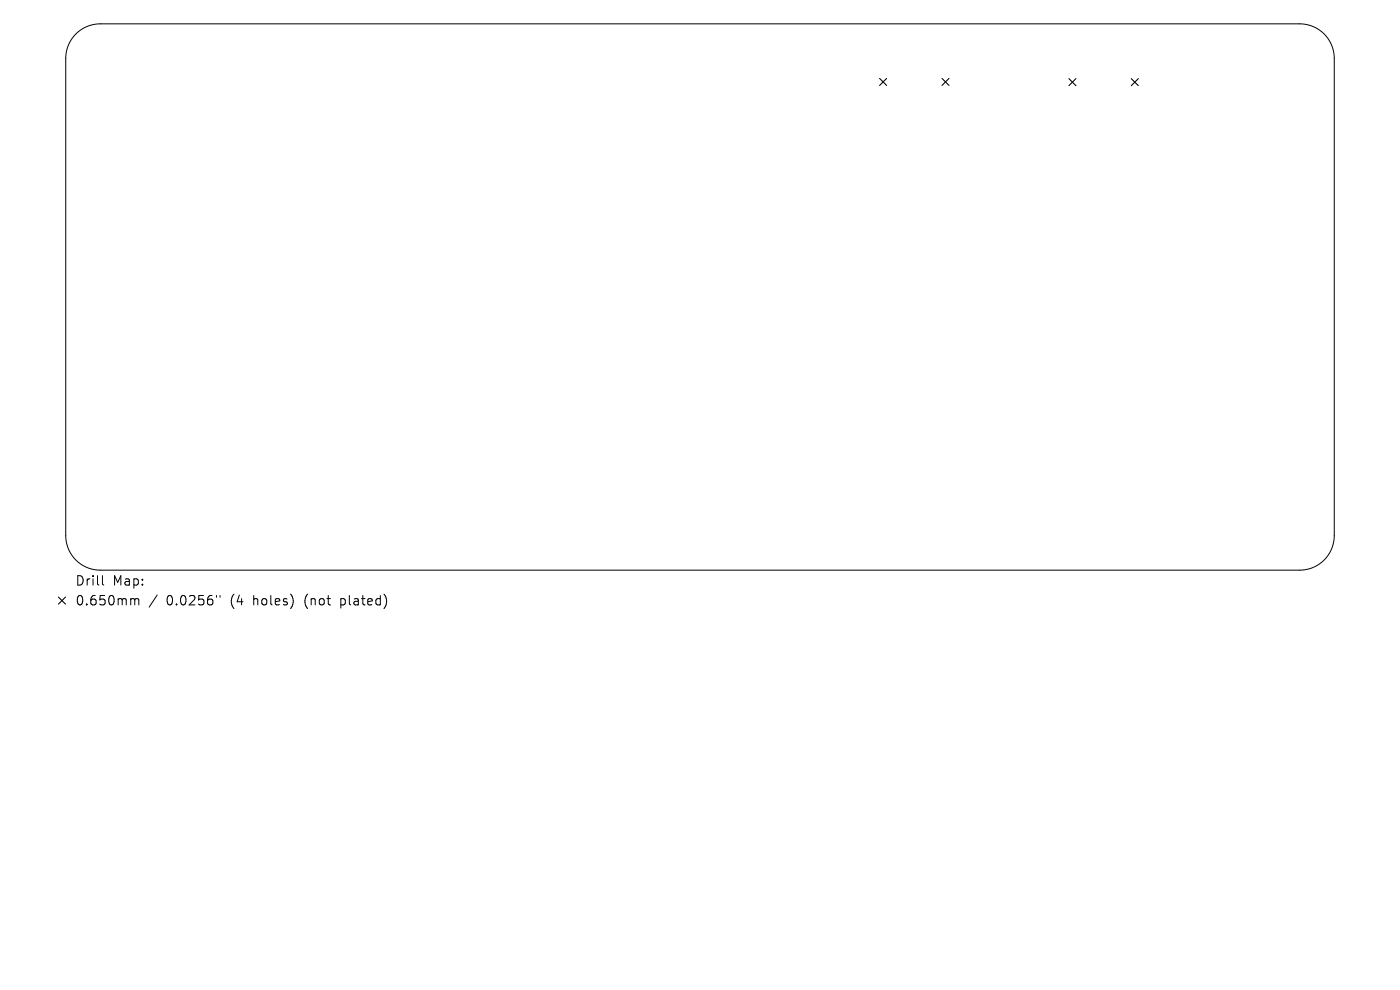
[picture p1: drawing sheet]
<svg xmlns="http://www.w3.org/2000/svg" width="297mm" height="210mm" viewBox="0 0 297 210" stroke-linecap="round" stroke-linejoin="round" font-family="sans-serif">
<defs><g id="words">
<g font-size="2.8">
<text x="15.9" y="124.5">Drill</text>
<text x="23.9" y="124.5">Map:</text>
<text x="15.9" y="128.7">0.650mm</text>
<text x="35.3" y="128.7">0.0256&quot;</text>
<text x="49.1" y="128.7">(4</text>
<text x="54" y="128.7">holes)</text>
<text x="65.1" y="128.7">(not</text>
<text x="72.9" y="128.7">plated)</text>
</g>
</g></defs>
<path d="M16.1 7.2a7.3 7.3 0 0 1 5.2-2.1h254.4a7.3 7.3 0 0 1 7.4 7.3v101.2a7.3 7.3 0 0 1-7.4 7.3h-254.4a7.3 7.3 0 0 1-7.4-7.3v-101.2a7.3 7.3 0 0 1 2.2-5.2zM21.7 122.1v1.7l.3 .3M28 127l.5 .1 .1 .2M28.6 127.3l.3-.3 .5 .1v1.2M28.6 127.3v1M33.4 126.2l-1.8 2.6M45.9 126.3v.4M46.7 126.3v.4" fill="none" stroke="#000" stroke-width=".21"/>
<path d="M186.6 16.6l1.5 1.5M188.1 16.6l-1.5 1.5M199.8 16.6l1.5 1.5M201.3 16.6l-1.5 1.5M226.8 16.7l1.4 1.5M228.2 16.7l-1.4 1.5M240 16.7l1.5 1.5M241.5 16.7l-1.5 1.5M12.4 126.7l1.5 1.4M13.9 126.7l-1.5 1.4" fill="none" stroke="#000" stroke-width=".23"/>
<use href="#words"/>
</svg>
